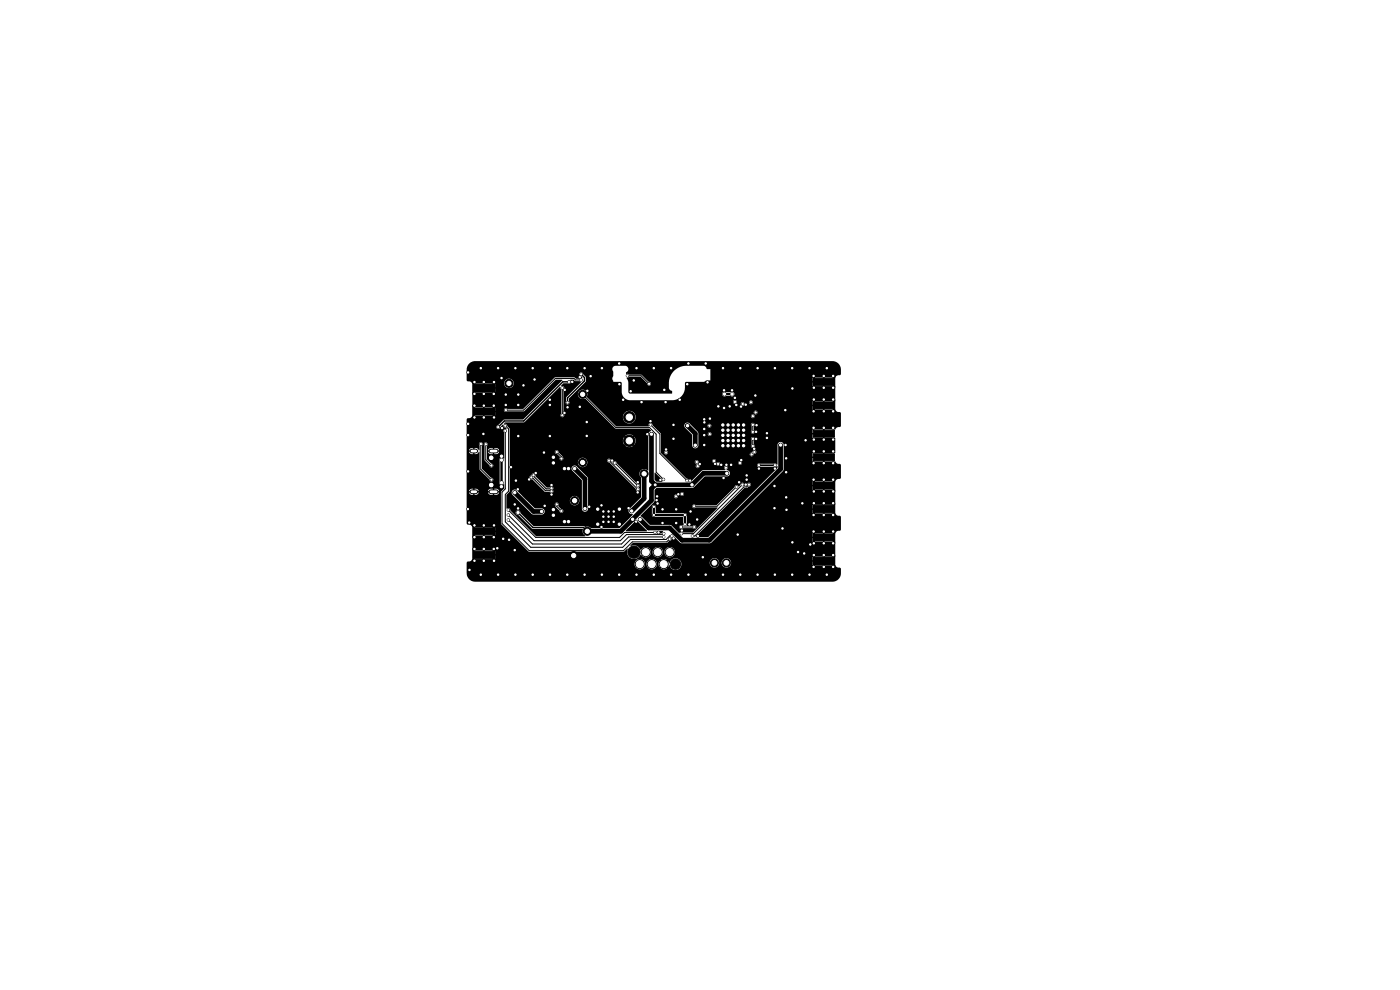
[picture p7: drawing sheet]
<svg xmlns="http://www.w3.org/2000/svg" width="297mm" height="210mm" viewBox="0 0 297 210" stroke-linecap="round" stroke-linejoin="round" font-family="sans-serif">
<g fill="#000" stroke="#000" stroke-width=".21">
<path d="M100.4 86.6h4.5v1.5h-4.5zM100.4 81.6h4.5v1.5h-4.5zM172.5 91.3h4.5v1.5h-4.5zM172.5 96.3h4.5v1.5h-4.5zM172.5 80.3h4.5v1.5h-4.5zM172.5 85.3h4.5v1.5h-4.5zM100.4 117h4.5v1.5h-4.5zM100.4 112h4.5v1.5h-4.5zM172.5 102.3h4.5v1.5h-4.5zM172.5 107.3h4.5v1.5h-4.5zM172.5 113.3h4.5v1.5h-4.5zM172.5 118.3h4.5v1.5h-4.5z"/>
<circle cx="99.3" cy="79" r=".25"/>
<circle cx="102" cy="78.1" r=".25"/>
<circle cx="105.7" cy="78.1" r=".25"/>
<circle cx="109.3" cy="78.1" r=".25"/>
<circle cx="113" cy="78.1" r=".25"/>
<circle cx="116.7" cy="78.1" r=".25"/>
<circle cx="120.4" cy="78.1" r=".25"/>
<circle cx="123" cy="80" r=".25"/>
<circle cx="123.3" cy="79.4" r=".25"/>
<circle cx="124" cy="78.1" r=".25"/>
<circle cx="125.3" cy="79.8" r=".25"/>
<circle cx="127.7" cy="78.1" r=".25"/>
<circle cx="131.4" cy="77.1" r=".25"/>
<circle cx="133.1" cy="79.7" r=".25"/>
<circle cx="135" cy="78.1" r=".25"/>
<circle cx="138.7" cy="78.1" r=".25"/>
<circle cx="142.4" cy="78.1" r=".25"/>
<circle cx="146" cy="77.1" r=".25"/>
<circle cx="149.7" cy="77.1" r=".25"/>
<circle cx="153.4" cy="78.1" r=".25"/>
<circle cx="157" cy="78.1" r=".25"/>
<circle cx="160.7" cy="78.1" r=".25"/>
<circle cx="164.4" cy="78.1" r=".25"/>
<circle cx="168.1" cy="78.1" r=".25"/>
<circle cx="171.7" cy="78.1" r=".25"/>
<circle cx="172.6" cy="79.8" r=".25"/>
<circle cx="174.8" cy="79.7" r=".25"/>
<circle cx="175.4" cy="78.1" r=".25"/>
<circle cx="176.7" cy="79.7" r=".25"/>
<circle cx="99.3" cy="89.9" r=".25"/>
<circle cx="99.3" cy="92.3" r=".25"/>
<circle cx="100.7" cy="83.5" r=".25"/>
<circle cx="100.7" cy="88.5" r=".25"/>
<circle cx="100.7" cy="81" r=".25"/>
<circle cx="100.7" cy="86" r=".25"/>
<circle cx="102" cy="94.2" r=".25"/>
<circle cx="102.6" cy="92" r=".25"/>
<circle cx="102.6" cy="88.6" r=".25"/>
<circle cx="102.6" cy="83.6" r=".25"/>
<circle cx="102.6" cy="81" r=".25"/>
<circle cx="102.6" cy="86" r=".25"/>
<circle cx="103" cy="94.3" r=".25"/>
<circle cx="104.3" cy="98.7" r=".25"/>
<circle cx="104.7" cy="83.6" r=".25"/>
<circle cx="104.7" cy="86" r=".25"/>
<circle cx="104.8" cy="88.6" r=".25"/>
<circle cx="104.8" cy="81" r=".25"/>
<circle cx="105.7" cy="90.6" r=".25"/>
<circle cx="106.4" cy="80.2" r=".25"/>
<circle cx="106.4" cy="96.8" r=".35"/>
<circle cx="106.4" cy="97.6" r=".35"/>
<circle cx="106.5" cy="90.8" r=".25"/>
<circle cx="107.2" cy="90.3" r=".25"/>
<circle cx="107.2" cy="91.4" r=".25"/>
<circle cx="107.3" cy="85.9" r=".25"/>
<circle cx="107.3" cy="87" r=".25"/>
<circle cx="107.3" cy="83.7" r=".25"/>
<circle cx="108" cy="81.3" r=".85"/>
<circle cx="108.4" cy="99.1" r=".25"/>
<circle cx="109.9" cy="85.9" r=".25"/>
<circle cx="109.9" cy="92.5" r=".25"/>
<circle cx="110" cy="83.7" r=".25"/>
<circle cx="111" cy="81.7" r=".25"/>
<circle cx="113.4" cy="80.5" r=".25"/>
<circle cx="115.4" cy="96" r=".25"/>
<circle cx="116.6" cy="85.9" r=".25"/>
<circle cx="116.6" cy="92.5" r=".25"/>
<circle cx="116.7" cy="84.8" r=".25"/>
<circle cx="117.4" cy="98.2" r=".35"/>
<circle cx="117.4" cy="97" r=".35"/>
<circle cx="118.1" cy="95.9" r=".25"/>
<circle cx="119.1" cy="97.3" r=".25"/>
<circle cx="119.3" cy="88.1" r=".25"/>
<circle cx="119.3" cy="82.3" r=".25"/>
<circle cx="119.7" cy="87.6" r=".25"/>
<circle cx="119.8" cy="99.4" r=".35"/>
<circle cx="119.8" cy="82.7" r=".25"/>
<circle cx="120.4" cy="85.4" r=".25"/>
<circle cx="120.4" cy="86.4" r=".25"/>
<circle cx="120.6" cy="99.4" r=".35"/>
<circle cx="120.7" cy="81" r=".25"/>
<circle cx="121.4" cy="81" r=".25"/>
<circle cx="121.9" cy="99.4" r=".35"/>
<circle cx="123" cy="86.3" r=".25"/>
<circle cx="123.3" cy="80.6" r=".25"/>
<circle cx="123.6" cy="98.1" r=".85"/>
<circle cx="123.6" cy="83.6" r=".85"/>
<circle cx="124.5" cy="92.5" r=".25"/>
<circle cx="124.5" cy="89.5" r=".25"/>
<circle cx="124.6" cy="82.9" r=".25"/>
<circle cx="129.2" cy="97.7" r=".25"/>
<circle cx="129.8" cy="97.7" r=".25"/>
<circle cx="130.4" cy="98.2" r=".25"/>
<circle cx="131.4" cy="81.5" r=".25"/>
<circle cx="132.2" cy="84.8" r=".25"/>
<circle cx="133.5" cy="93.5" r="1.2"/>
<circle cx="133.5" cy="88.5" r="1.2"/>
<circle cx="133.8" cy="83" r=".25"/>
<circle cx="134.4" cy="80.7" r=".25"/>
<circle cx="136.1" cy="85.3" r=".25"/>
<circle cx="137.3" cy="92.1" r=".25"/>
<circle cx="137.7" cy="81.4" r=".25"/>
<circle cx="138" cy="90.1" r=".25"/>
<circle cx="138" cy="89.3" r=".25"/>
<circle cx="138.2" cy="92.1" r=".35"/>
<circle cx="140.9" cy="82.7" r=".25"/>
<circle cx="141.2" cy="85.3" r=".25"/>
<circle cx="141.3" cy="96" r=".25"/>
<circle cx="141.3" cy="95.3" r=".25"/>
<circle cx="142.9" cy="93.1" r=".25"/>
<circle cx="142.9" cy="90.1" r=".25"/>
<circle cx="144.2" cy="84.8" r=".25"/>
<circle cx="145.8" cy="81.5" r=".25"/>
<circle cx="145.9" cy="90.3" r=".35"/>
<circle cx="147.5" cy="94.4" r=".35"/>
<circle cx="147.8" cy="98" r=".25"/>
<circle cx="148" cy="98.9" r=".25"/>
<circle cx="148.5" cy="98.4" r=".25"/>
<circle cx="149.4" cy="89" r=".25"/>
<circle cx="149.4" cy="92.3" r=".25"/>
<circle cx="149.4" cy="91" r=".25"/>
<circle cx="149.4" cy="94.4" r=".25"/>
<circle cx="149.4" cy="89.6" r=".25"/>
<circle cx="150.1" cy="81.1" r=".25"/>
<circle cx="150.5" cy="90.3" r=".25"/>
<circle cx="150.6" cy="92.1" r=".25"/>
<circle cx="150.6" cy="88.8" r=".25"/>
<circle cx="151.5" cy="97.8" r=".25"/>
<circle cx="151.7" cy="98.4" r=".25"/>
<circle cx="152.4" cy="98.4" r=".25"/>
<circle cx="152.4" cy="86.2" r=".25"/>
<circle cx="153" cy="98.6" r=".25"/>
<circle cx="153.3" cy="94.5" r=".35"/>
<circle cx="153.3" cy="91.3" r=".35"/>
<circle cx="153.3" cy="90.1" r=".35"/>
<circle cx="153.3" cy="93.4" r=".35"/>
<circle cx="153.3" cy="92.4" r=".35"/>
<circle cx="153.6" cy="86.6" r=".25"/>
<circle cx="153.6" cy="82.8" r=".25"/>
<circle cx="153.7" cy="83.6" r=".35"/>
<circle cx="154" cy="99.2" r=".25"/>
<circle cx="154.1" cy="98.6" r=".25"/>
<circle cx="154.4" cy="94.5" r=".35"/>
<circle cx="154.4" cy="91.3" r=".35"/>
<circle cx="154.5" cy="90.1" r=".35"/>
<circle cx="154.5" cy="93.4" r=".35"/>
<circle cx="154.5" cy="92.4" r=".35"/>
<circle cx="154.8" cy="86.2" r=".25"/>
<circle cx="155.1" cy="98.6" r=".25"/>
<circle cx="155.3" cy="83.6" r=".35"/>
<circle cx="155.3" cy="82.8" r=".25"/>
<circle cx="155.6" cy="94.5" r=".35"/>
<circle cx="155.6" cy="91.3" r=".35"/>
<circle cx="155.6" cy="90.1" r=".35"/>
<circle cx="155.6" cy="93.4" r=".35"/>
<circle cx="155.6" cy="92.4" r=".35"/>
<circle cx="155.9" cy="85.3" r=".25"/>
<circle cx="155.9" cy="84.4" r=".25"/>
<circle cx="156.2" cy="85.9" r=".25"/>
<circle cx="156.6" cy="94.5" r=".35"/>
<circle cx="156.6" cy="91.3" r=".35"/>
<circle cx="156.6" cy="90.1" r=".35"/>
<circle cx="156.6" cy="93.4" r=".35"/>
<circle cx="156.6" cy="92.4" r=".35"/>
<circle cx="157" cy="98.2" r=".25"/>
<circle cx="157.2" cy="86.3" r=".25"/>
<circle cx="157.2" cy="97.6" r=".25"/>
<circle cx="157.5" cy="85.7" r=".25"/>
<circle cx="157.7" cy="94.5" r=".35"/>
<circle cx="157.7" cy="91.3" r=".35"/>
<circle cx="157.7" cy="90.1" r=".35"/>
<circle cx="157.7" cy="93.4" r=".35"/>
<circle cx="157.7" cy="92.4" r=".35"/>
<circle cx="158.2" cy="85.9" r=".25"/>
<circle cx="159.3" cy="85.3" r=".25"/>
<circle cx="159.5" cy="96.4" r=".25"/>
<circle cx="159.7" cy="91.6" r=".25"/>
<circle cx="159.7" cy="94.6" r=".25"/>
<circle cx="159.7" cy="88.3" r=".25"/>
<circle cx="159.7" cy="93.1" r=".25"/>
<circle cx="159.7" cy="90.1" r=".25"/>
<circle cx="160" cy="95.2" r=".25"/>
<circle cx="160" cy="95.9" r=".25"/>
<circle cx="160.2" cy="83.9" r=".25"/>
<circle cx="160.3" cy="87.5" r=".25"/>
<circle cx="160.4" cy="91.6" r=".25"/>
<circle cx="160.4" cy="93.1" r=".25"/>
<circle cx="160.5" cy="90.2" r=".25"/>
<circle cx="161" cy="98.7" r=".25"/>
<circle cx="161" cy="99.4" r=".25"/>
<circle cx="162.7" cy="92.9" r=".25"/>
<circle cx="162.7" cy="91.9" r=".25"/>
<circle cx="164.4" cy="98.7" r=".25"/>
<circle cx="164.4" cy="99.4" r=".25"/>
<circle cx="165.6" cy="94.4" r=".35"/>
<circle cx="166.6" cy="87" r=".25"/>
<circle cx="166.6" cy="94.4" r=".25"/>
<circle cx="166.8" cy="97.2" r=".25"/>
<circle cx="168.1" cy="82.4" r=".25"/>
<circle cx="170.9" cy="93.4" r=".25"/>
<circle cx="172.6" cy="87.3" r=".25"/>
<circle cx="172.6" cy="98.3" r=".25"/>
<circle cx="172.6" cy="90.8" r=".25"/>
<circle cx="172.6" cy="82.3" r=".25"/>
<circle cx="172.6" cy="93.3" r=".25"/>
<circle cx="172.6" cy="84.8" r=".25"/>
<circle cx="172.7" cy="95.7" r=".25"/>
<circle cx="174.8" cy="82.3" r=".25"/>
<circle cx="174.8" cy="87.3" r=".25"/>
<circle cx="174.8" cy="93.3" r=".25"/>
<circle cx="174.8" cy="98.3" r=".25"/>
<circle cx="174.8" cy="84.8" r=".25"/>
<circle cx="174.8" cy="90.7" r=".25"/>
<circle cx="174.8" cy="95.7" r=".25"/>
<circle cx="176.7" cy="82.3" r=".25"/>
<circle cx="176.7" cy="87.2" r=".25"/>
<circle cx="176.7" cy="98.2" r=".25"/>
<circle cx="176.7" cy="93.2" r=".25"/>
<circle cx="176.8" cy="90.7" r=".25"/>
<circle cx="176.8" cy="84.7" r=".25"/>
<circle cx="176.8" cy="95.7" r=".25"/>
<circle cx="99.2" cy="108" r=".25"/>
<circle cx="99.3" cy="100" r=".25"/>
<circle cx="99.5" cy="110.8" r=".25"/>
<circle cx="100.7" cy="113.9" r=".25"/>
<circle cx="100.7" cy="118.9" r=".25"/>
<circle cx="100.7" cy="116.4" r=".25"/>
<circle cx="100.7" cy="111.4" r=".25"/>
<circle cx="102.6" cy="114" r=".25"/>
<circle cx="102.6" cy="119" r=".25"/>
<circle cx="102.6" cy="116.4" r=".25"/>
<circle cx="102.6" cy="111.4" r=".25"/>
<circle cx="104.3" cy="101.7" r=".25"/>
<circle cx="104.7" cy="114" r=".25"/>
<circle cx="104.7" cy="116.4" r=".25"/>
<circle cx="104.8" cy="119" r=".25"/>
<circle cx="104.8" cy="111.4" r=".25"/>
<circle cx="105.5" cy="116.3" r=".25"/>
<circle cx="106.4" cy="103.2" r=".35"/>
<circle cx="106.4" cy="102.4" r=".35"/>
<circle cx="106.7" cy="114.3" r=".25"/>
<circle cx="107.8" cy="110.3" r=".25"/>
<circle cx="107.8" cy="109.2" r=".25"/>
<circle cx="107.8" cy="108.2" r=".25"/>
<circle cx="108" cy="114.5" r=".25"/>
<circle cx="109.2" cy="107" r=".25"/>
<circle cx="109.2" cy="116.7" r=".25"/>
<circle cx="109.2" cy="104.5" r=".35"/>
<circle cx="109.4" cy="102" r=".25"/>
<circle cx="109.8" cy="103.8" r=".25"/>
<circle cx="109.9" cy="108.8" r=".35"/>
<circle cx="109.9" cy="107.8" r=".25"/>
<circle cx="112.3" cy="101.7" r=".25"/>
<circle cx="112.7" cy="101.3" r=".25"/>
<circle cx="113.2" cy="100.8" r=".25"/>
<circle cx="113.7" cy="100.3" r=".25"/>
<circle cx="114.9" cy="108.5" r=".35"/>
<circle cx="115.5" cy="107.3" r=".25"/>
<circle cx="117" cy="104.9" r=".25"/>
<circle cx="117" cy="102.9" r=".25"/>
<circle cx="117" cy="103.6" r=".25"/>
<circle cx="117" cy="104.2" r=".25"/>
<circle cx="117.4" cy="109.3" r=".35"/>
<circle cx="117.4" cy="108.1" r=".35"/>
<circle cx="118.1" cy="107" r=".25"/>
<circle cx="119.1" cy="108.4" r=".25"/>
<circle cx="119.8" cy="110.7" r=".35"/>
<circle cx="120.6" cy="110.7" r=".35"/>
<circle cx="121.7" cy="117.8" r=".85"/>
<circle cx="121.9" cy="106.2" r=".85"/>
<circle cx="124.1" cy="107.9" r=".35"/>
<circle cx="124.6" cy="112.7" r=".85"/>
<circle cx="125" cy="107.5" r=".25"/>
<circle cx="126.8" cy="108" r=".35"/>
<circle cx="126.8" cy="111.2" r=".35"/>
<circle cx="127.6" cy="107.2" r=".25"/>
<circle cx="127.6" cy="111.8" r=".25"/>
<circle cx="128" cy="110.7" r=".25"/>
<circle cx="128" cy="109.6" r=".25"/>
<circle cx="128" cy="108.5" r=".25"/>
<circle cx="129.1" cy="110.7" r=".25"/>
<circle cx="129.1" cy="109.6" r=".25"/>
<circle cx="129.1" cy="108.5" r=".25"/>
<circle cx="130.2" cy="110.7" r=".25"/>
<circle cx="130.2" cy="109.6" r=".25"/>
<circle cx="130.2" cy="108.5" r=".25"/>
<circle cx="131.4" cy="111.2" r=".35"/>
<circle cx="131.4" cy="108" r=".35"/>
<circle cx="133.4" cy="107.8" r=".25"/>
<circle cx="134" cy="108.4" r=".35"/>
<circle cx="134.2" cy="110.1" r=".35"/>
<circle cx="134.5" cy="117.1" r="1.3"/>
<circle cx="134.9" cy="110.7" r=".25"/>
<circle cx="135.3" cy="104.4" r=".25"/>
<circle cx="135.3" cy="103" r=".25"/>
<circle cx="135.3" cy="102.3" r=".25"/>
<circle cx="135.3" cy="103.8" r=".25"/>
<circle cx="135.7" cy="119.7" r=".95"/>
<circle cx="135.8" cy="110.2" r=".35"/>
<circle cx="136.7" cy="100.5" r=".85"/>
<circle cx="137" cy="117.1" r=".95"/>
<circle cx="138.3" cy="119.7" r=".95"/>
<circle cx="138.7" cy="109.2" r=".25"/>
<circle cx="138.7" cy="107.5" r=".25"/>
<circle cx="138.9" cy="112.9" r=".25"/>
<circle cx="139" cy="102.8" r=".3"/>
<circle cx="139.3" cy="106.1" r=".25"/>
<circle cx="139.4" cy="105.3" r=".25"/>
<circle cx="139.5" cy="106.8" r=".25"/>
<circle cx="139.5" cy="117.1" r=".95"/>
<circle cx="139.7" cy="112.9" r=".25"/>
<circle cx="140.1" cy="101.8" r=".25"/>
<circle cx="140.5" cy="111" r=".25"/>
<circle cx="140.5" cy="108" r=".25"/>
<circle cx="140.8" cy="101.7" r=".25"/>
<circle cx="140.8" cy="113.9" r=".25"/>
<circle cx="140.8" cy="113.2" r=".25"/>
<circle cx="140.8" cy="119.7" r=".95"/>
<circle cx="142" cy="114.4" r=".25"/>
<circle cx="142.1" cy="117.1" r=".95"/>
<circle cx="142.5" cy="113.7" r=".25"/>
<circle cx="142.9" cy="114.2" r=".25"/>
<circle cx="143.3" cy="119.7" r="1.1"/>
<circle cx="143.4" cy="105.3" r=".25"/>
<circle cx="143.5" cy="110.9" r=".25"/>
<circle cx="143.5" cy="108" r=".25"/>
<circle cx="143.9" cy="104.9" r=".25"/>
<circle cx="144.5" cy="111.8" r=".25"/>
<circle cx="144.5" cy="113.2" r=".25"/>
<circle cx="144.6" cy="112.5" r=".25"/>
<circle cx="144.7" cy="104.8" r=".25"/>
<circle cx="145.3" cy="111.2" r=".25"/>
<circle cx="145.3" cy="109.2" r=".25"/>
<circle cx="145.7" cy="101.9" r=".25"/>
<circle cx="146.2" cy="111.2" r=".25"/>
<circle cx="146.4" cy="101.9" r=".25"/>
<circle cx="146.5" cy="108.5" r=".25"/>
<circle cx="146.8" cy="102.8" r=".35"/>
<circle cx="146.9" cy="113.7" r=".25"/>
<circle cx="147.3" cy="107.4" r=".25"/>
<circle cx="147.3" cy="111.8" r=".25"/>
<circle cx="147.9" cy="110.2" r=".25"/>
<circle cx="148" cy="113.7" r=".25"/>
<circle cx="149.1" cy="118.2" r=".25"/>
<circle cx="151.6" cy="119.4" r=".85"/>
<circle cx="153.5" cy="101.4" r=".25"/>
<circle cx="154.1" cy="119.4" r=".85"/>
<circle cx="154.2" cy="100.4" r=".35"/>
<circle cx="156.2" cy="103.3" r=".25"/>
<circle cx="156.5" cy="113.4" r=".25"/>
<circle cx="156.8" cy="102.3" r=".25"/>
<circle cx="157.5" cy="102.8" r=".25"/>
<circle cx="158.2" cy="102.8" r=".25"/>
<circle cx="158.4" cy="100.8" r=".25"/>
<circle cx="158.4" cy="101.7" r=".25"/>
<circle cx="158.9" cy="102.8" r=".25"/>
<circle cx="164.3" cy="103.1" r=".25"/>
<circle cx="164.3" cy="107.8" r=".25"/>
<circle cx="166" cy="112.1" r=".25"/>
<circle cx="166.8" cy="100.2" r=".25"/>
<circle cx="166.8" cy="105.5" r=".25"/>
<circle cx="166.9" cy="108.1" r=".25"/>
<circle cx="168.1" cy="115.1" r=".25"/>
<circle cx="169.3" cy="117.1" r=".25"/>
<circle cx="170.2" cy="106.8" r=".25"/>
<circle cx="170.6" cy="117.4" r=".25"/>
<circle cx="171.9" cy="115.5" r=".25"/>
<circle cx="172.6" cy="109.3" r=".25"/>
<circle cx="172.6" cy="101.7" r=".25"/>
<circle cx="172.6" cy="112.7" r=".25"/>
<circle cx="172.6" cy="115.3" r=".25"/>
<circle cx="172.6" cy="104.3" r=".25"/>
<circle cx="172.7" cy="106.7" r=".25"/>
<circle cx="172.7" cy="117.7" r=".25"/>
<circle cx="174.8" cy="115.3" r=".25"/>
<circle cx="174.8" cy="109.3" r=".25"/>
<circle cx="174.8" cy="104.3" r=".25"/>
<circle cx="174.8" cy="101.7" r=".25"/>
<circle cx="174.8" cy="106.7" r=".25"/>
<circle cx="174.8" cy="117.7" r=".25"/>
<circle cx="174.8" cy="112.7" r=".25"/>
<circle cx="176.7" cy="115.2" r=".25"/>
<circle cx="176.7" cy="104.2" r=".25"/>
<circle cx="176.7" cy="109.2" r=".25"/>
<circle cx="176.8" cy="106.7" r=".25"/>
<circle cx="176.8" cy="101.7" r=".25"/>
<circle cx="176.8" cy="112.7" r=".25"/>
<circle cx="176.8" cy="117.7" r=".25"/>
<circle cx="99.6" cy="120.9" r=".25"/>
<circle cx="102" cy="121.9" r=".25"/>
<circle cx="105.7" cy="121.9" r=".25"/>
<circle cx="109.3" cy="121.9" r=".25"/>
<circle cx="113" cy="121.9" r=".25"/>
<circle cx="116.7" cy="121.9" r=".25"/>
<circle cx="120.4" cy="121.9" r=".25"/>
<circle cx="124" cy="121.9" r=".25"/>
<circle cx="127.7" cy="121.9" r=".25"/>
<circle cx="131.4" cy="121.9" r=".25"/>
<circle cx="135" cy="121.9" r=".25"/>
<circle cx="138.7" cy="121.9" r=".25"/>
<circle cx="142.4" cy="121.9" r=".25"/>
<circle cx="146" cy="121.9" r=".25"/>
<circle cx="149.7" cy="121.9" r=".25"/>
<circle cx="153.4" cy="121.9" r=".25"/>
<circle cx="157" cy="121.9" r=".25"/>
<circle cx="160.7" cy="121.9" r=".25"/>
<circle cx="164.4" cy="121.9" r=".25"/>
<circle cx="168.1" cy="121.9" r=".25"/>
<circle cx="171.7" cy="121.9" r=".25"/>
<circle cx="172.6" cy="120.3" r=".25"/>
<circle cx="174.8" cy="120.2" r=".25"/>
<circle cx="175.4" cy="121.9" r=".25"/>
<circle cx="176.7" cy="120.2" r=".25"/>
</g>
<g fill="none" stroke="#000" stroke-width="1">
<path d="M100.1 95.7h.8M104.2 95.7h1.1M121.9 99.4l2.2 2.2v6.3M138.2 92.1v10l.8 .8M145.8 90.3h.1M145.8 90.3l1.7 1.7v2.5M165.6 94.4v5.1l-15.1 15.1h-5.8l-2.6-2.6h-4.5l-1.8-1.8M100.1 104.3h.8M104.2 104.3h1.1M109.2 104.5l4 4h1.7M136.6 100.5v5.3l-2.6 2.6M139 102.9l-.8 .8v2.5l-6.5 6.5h-7.1"/>
<path d="M154.2 100.4h-4.9l-2.5 2.5h-7.8"/>
</g>
<g fill="none" stroke="#000" stroke-width=".5">
<path d="M172.6 79.8v2.5M176.9 79.8v2.5M100.4 81.1v2.5M100.4 86.1v2.5M104.7 86.1l.1 2.5M104.8 81.1l-.1 2.5M106.4 97.6v4.8M153.7 83.6h1.6M172.6 84.8v2.5M176.9 84.8v2.5M100.4 111.5v2.5M100.4 116.5v2.5"/>
<path d="M104.7 116.5l.1 2.5M104.8 111.5l-.1 2.5M138.7 107.5v1.8h6.6v2M172.6 101.8v2.5M172.6 112.8v2.5M172.6 117.8v2.5M172.6 106.8v2.5M176.9 101.8v2.5M176.9 106.8v2.5M176.9 112.8v2.5M176.9 117.8v2.3l-.1 .2"/>
</g>
<path d="M123.3 79.4l.7 .7v.7l-3.6 3.6v1M120.7 81h-1.3l-8.3 8.3h-4.1l-1.3 1.3M109.9 108.8l3.2 3.1h10.7l.8 .8" fill="none" stroke="#000" stroke-width=".3"/>
<g fill="none" stroke="#000" stroke-width=".21">
<path d="M133.1 79.7h2.9l1.7 1.7M102 94.2v5.4l2.3 2.2M103.1 94.3v3.3l1.2 1.2M107.2 91.4v12.3l-.7 .7v6.7l5.7 5.7h20.1l1.8-1.8h7.3l.6-.6M107.2 90.3l.7 .7v13.2l-.7 .7v5.8l5.4 5.4h19.5l1.7-1.7h7.5l.8-.7h.4M118.1 95.9l1 1v.4M119.3 82.3v5.8M123.3 80.6h-1.2l-.3-.3h-4l-6.7 6.7h-3.8M123.6 83.7l7 7h7.2l1.4 1.4v8.1l1.5 1.5M129.2 97.7l6.1 6.1M130.4 98.2l4.9 4.8M138 90.1l2 2v4.1l5.7 5.8"/>
<path d="M159.7 90.1v1.5M159.7 93.1v1.5M107.8 110.3l5.1 5.1h18.9l1.5-1.5h7.5M107.8 109.3l5.5 5.4h18.3l1.3-1.3h7.7l.2-.2M107.8 108.2l5.8 5.8h17.8l1.1-1h6.4M118.1 107v.4l1 1M142 114.4h.1M144.5 111.8h2.8M156.2 103.3l-4.1 4.1h-4.9M157.5 102.8l-10.4 10.4h-2.6M158.9 102.8l-.5 .5h-.6l-10.4 10.4h-.5"/>
</g>
<path d="M112.7 101.3h.2l2.8 2.8h1.2l.1 .1M113.2 100.8v.2l2.7 2.7h1l.1-.1" fill="none" stroke="#000" stroke-width=".24"/>
<path d="M161 98.7h3.4" fill="none" stroke="#000" stroke-width=".35"/>
<path d="M99.5 77.1l.6-.4 .7-.1h75.8a1.8 1.8 0 0 1 1.8 1.8v1l-.3 .2a1.1 1.1 0 0 0-1 .5h-2.2v1.8l2.3 .1v3.1h-2.3v1.8h2.2a1.13 1.13 0 0 0 1.1 .5l.2 .3v2.6l-.3 .3a.93 .93 0 0 0-1 .5h-2.2v1.8l2.3 .1v3.1h-2.3v1.8h2.2a1.09 1.09 0 0 0 1.2 .6l.1 .2v2.6l-.3 .3a1.1 1.1 0 0 0-1 .5h-2.2v1.8l2.3 .1v3.1h-2.3v1.8h2.2a1.13 1.13 0 0 0 1.1 .5l.2 .3v2.6l-.3 .3a1.1 1.1 0 0 0-1 .5h-2.2v1.8l2.3 .1v3.1h-2.3v1.8h2.2a1.13 1.13 0 0 0 1.1 .5l.2 .2v1a1.8 1.8 0 0 1-1.8 1.8h-75.8a1.8 1.8 0 0 1-1.8-1.8v-2h35.6a1.1 1.1 0 0 0 1.1 1.2 1.1 1.1 0 0 0 1.1-1.2h.4v.2a1.1 1.1 0 0 0 1.2 1 1.1 1.1 0 0 0 1-1.2h.3l.2 .7 .3-.2 .2 .2-.3 .2 .1 .1a1.09 1.09 0 0 0 1.3-.1l-.3-.2 .2-.2 .3 .2 .3-.5a1.27 1.27 0 0 0 1.5 1.1 1.27 1.27 0 0 0 1-1.6h6.1v.2a1.01 1.01 0 0 0 1.1 .9 1.01 1.01 0 0 0 .9-1.1h.5v.2a1 1 0 0 0 1.2 .9 1 1 0 0 0 .8-1.2h17.3l.1 .7h2.1v-.7h-19.5a1 1 0 0 0-1.1-.8 1 1 0 0 0-.9 .9h-.5l-.1-.2a1.01 1.01 0 0 0-1-.7 1.01 1.01 0 0 0-.9 .9h-6.1v-.1a1.3 1.3 0 0 0-1.4-.8 1.3 1.3 0 0 0-1.1 1.1l-.3-.5-.3 .3-.2-.3 .3-.2a1.09 1.09 0 0 0-1.4 0l.3 .2-.2 .3-.3-.3-.2 .6h-.3a1.1 1.1 0 0 0-1.1-1 1.1 1.1 0 0 0-1.1 1h-.4v-.2a1.1 1.1 0 0 0-1.2-.8 1.1 1.1 0 0 0-1 1h-35.6l.1-.4 .2-.1a1.1 1.1 0 0 0 1-.5h2.2v-.7h.3v.7h2.2v-.7h-2.5v-1.1h.3v.8h2.2l-.1-.8h-4.7v-3.1l2.3-.1v-.7h.3v.7h2.1l.1-.7h-2.5v-1.1h.3v.8h2.2v-.7l-.1-.1h-4.6l-.5-.4-.7-.2-.1-7h.9v.3h-.4a.7 .7 0 0 0 .9 .5v-.4h.3v.4l.6-.2 .3-.3h-.4v-.3h2.7v.3h-.4l.2 .3 .4 .2h.5v-.4h.3v.4l.5-.1 .5-.4h-.4v-.3l.4-.1-.2-.3-.4-.1h-.4v.3h-.3v-.3h-.5l-.4 .1-.2 .4h-1.9a.7 .7 0 0 0-.9-.5v.3h-.3v-.3h-.3l-.4 .1-.2 .4h-.5v-1.4h4.7a.48 .48 0 0 0 .6 .5 .48 .48 0 0 0 .3-.7 .48 .48 0 0 0-.8 .1l-.1 .1h-4.7v-7.3h.9v.3h-.4l.2 .4 .7 .1v-.3h.3v.3a.74 .74 0 0 0 .9-.5l.1 .1v3.7l2.1 2.1a.42 .42 0 0 0 .5 .4 .42 .42 0 0 0 .4-.5 .42 .42 0 0 0-.6-.3l-1.8-1.9v-4.8l.1-.4h.2l.2 .4v3l1 1.1a.42 .42 0 0 0 .4 .5 .42 .42 0 0 0 .5-.5 .42 .42 0 0 0-.5-.4l-.9-.9v-.4h.4v.2a.48 .48 0 0 0 .8 .3 .48 .48 0 0 0 0-.8 .48 .48 0 0 0-.8 .3h-.4v-1.5h.6v.3l-.4 .1 .2 .3 .4 .1h.5v-.3h.3v.3h.7l.3-.5h-.4v-.3h.4l-.2-.3-.4-.2h-.4v.4h-.3v-.4l-.6 .1-.5 .4h-.2v-1a.4 .4 0 0 0-.1-.6 .4 .4 0 0 0-.6 .3l-.2-.1a.42 .42 0 0 0-.6-.2 .42 .42 0 0 0-.1 .7v.9h-.1a.71 .71 0 0 0-.9-.5v.4h-.3v-.4h-.3l-.4 .2-.2 .3h-.5v-5h6.3l.1 .3a.4 .4 0 0 0 .4 .2 .4 .4 0 0 0 .3-.4l.7-.5a.53 .53 0 0 0 .5 .6l.1 .3a.44 .44 0 0 0-.6 .2 .44 .44 0 0 0 .2 .6v5.5a.67 .67 0 0 0-1.1 .2v4.7a.5 .5 0 0 0 .3 .6 .5 .5 0 0 0 .6-.1l.2 .1v.8l-.7 .8v6.7l5.8 5.9h20.2l.7-.6h.2a1.48 1.48 0 0 0 .4 1.8 1.48 1.48 0 0 0 1.8 0h37v.7h2.2v-.8h-2.1l-.1 .1h-37l.5-.6a1.14 1.14 0 0 0 1.3 .6 1.14 1.14 0 0 0 .9-1.2h.3v.2a1.1 1.1 0 0 0 1.2 1 1.1 1.1 0 0 0 1-1.2h.4v.2a1.1 1.1 0 0 0 1.7 .9 1.1 1.1 0 0 0 0-1.9 1.1 1.1 0 0 0-1.7 .8h-.4v-.1a1.1 1.1 0 0 0-1.2-.9 1.1 1.1 0 0 0-1 1h-.3v-.1a1.16 1.16 0 0 0-1-.9 1.16 1.16 0 0 0-1.2 .7 1.63 1.63 0 0 0-2.1-.9l.5-.6h7.2l.5-.4a.59 .59 0 0 0 .5-.7l.5-.2 1.3 1.2 .3 .2h6l.3-.2 1-.9h20.5l.1 .7h2.1v-.7h-22.7l.9-1h19.6v.7h2.2v-.8h-2.1l-.1 .1h-19.6l5.1-5h14.5l.1 .7h2.1v-.7h-16.7l.9-1h13.6v.7h2.2v-.8h-2.1l-.1 .1h-13.6l4.1-4h9.5l.1 .7h2.1v-.7h-11.7l.9-1h8.6v.7h2.2v-.8h-2.1l-.1 .1h-8.6l2.4-2.4 .1-2.6h6.1l.1 .7h2.1v-.7h-8.3v-1h6.1v.7h2.2v-.8l-8.3 .1v-1.9a.65 .65 0 0 0-.7-.6 .65 .65 0 0 0-.7 .6v4.2l-.4-.2-3.3 .1a.41 .41 0 0 0-.6 .3 .41 .41 0 0 0 .7 .3l3.2 .1 .4-.3v.4l-14.6 14.7h-2.6l-.1-.1 10.3-10.2 .5-.1 .4-.3a.42 .42 0 0 0 .5-.4 .42 .42 0 0 0-.4-.4 .42 .42 0 0 0-.4 .5l-.2 .2-.4-.1a.43 .43 0 0 0-.4-.6 .43 .43 0 0 0-.4 .5l-.3 .3a.55 .55 0 0 0-1 0l-3.8 4h-4.4a.42 .42 0 0 0-.6 0 .42 .42 0 0 0 0 .6 .42 .42 0 0 0 .6-.2h4.5l.1 .2-5.2 5.2h-2.1l-.4-.2-.4 .3-1.6-1.6-.4-.2h-4.2l-2-1.9 1.9-2h.5v1.9l.2 .3 6.3 .1 .1 1.8a.51 .51 0 0 0-.6 0 .51 .51 0 0 0-.1 .5 .46 .46 0 0 0 .7 0h2.1a.42 .42 0 0 0 .6 0 .42 .42 0 0 0-.1-.6 .42 .42 0 0 0-.6 .2l-1.2-.1v-2.3l-.2-.3-6.3-.1-.1-1.4-.2-.2a.4 .4 0 0 0-.6 .2h-.5l1-.9 .1-1.3h4.1a.4 .4 0 0 0 .5 .5 .4 .4 0 0 0 .2-.7 .4 .4 0 0 0-.7 .1l-4.1 .1v-.5h5.4a.4 .4 0 0 0 .5 .5 .4 .4 0 0 0 .2-.7 .4 .4 0 0 0-.7 .1l-5.4 .1v-.7l.4-.5h7.6l.3-.1 2.3-2.3 4.9-.1a.69 .69 0 0 0 .4-.8 .69 .69 0 0 0-.7-.5 .44 .44 0 0 0 .3-.7 .44 .44 0 0 0-.7 0 .44 .44 0 0 0 .1 .7l-4.7 .1-2.5 2.4h-.4l-.1-.5-.5-.2-3.5-3.6h5.3l.1 .3 .3 .3a.42 .42 0 0 0-.2 .6 .42 .42 0 0 0 .7 0 .42 .42 0 0 0-.3-.6v-.2h3.9a.4 .4 0 0 0 .6 .5 .4 .4 0 0 0 .2-.7l3.9 .2a.4 .4 0 0 0 .6 .2 .4 .4 0 0 0 0-.6 .4 .4 0 0 0-.6 .2h-3.9l-.4-.1-.4 .3h-3.9l.2-.2-.1-.4 3 .2a.4 .4 0 0 0 .6 .2 .4 .4 0 0 0 0-.6 .4 .4 0 0 0-.6 .2h-3l-.4-.1-.3 .3h-5.3l-1.8-1.8-.1-.2h.7l.1 .3 .2 .2 17.8-.1a.44 .44 0 0 0 .5 .5 .44 .44 0 0 0 .4-.5 .43 .43 0 0 0 .5-.4 .43 .43 0 0 0-.5-.4 .43 .43 0 0 0-.3 .5l-.4 .1-.2 .2h-17.5a.4 .4 0 0 0 0-.6 .4 .4 0 0 0-.6 .2h-.7v-3.9l-1.7-1.8h6.7l.1 .5 1.5 1.6 .1 2.3a.65 .65 0 0 0 .7 .5 .65 .65 0 0 0 .6-.6v-1.5h11.1l.2 .5v.7a.42 .42 0 0 0-.1 .7 .42 .42 0 0 0 .6 0 .42 .42 0 0 0-.1-.7v-.8a.4 .4 0 0 0 0-.6 .4 .4 0 0 0-.6 .2h-11.1v-1h2v.3a.4 .4 0 0 0 .5 .2 .4 .4 0 0 0 .3-.3h21.4l.1 .7h2.1v-.7h-23.6l-.1-.3-.3-.2-.3 .1-.1 .2h-2l-.2-.4-1.3-1.4 3.4 .2a.4 .4 0 0 0 .6 .3 .4 .4 0 0 0 .1-.7h8.5l.2 .5v.7a.42 .42 0 0 0-.1 .6 .42 .42 0 0 0 .6 .1 .42 .42 0 0 0-.1-.7h12.5v.7h2.2v-.8h-2.1l-.1 .1h-12.5v-.8a.4 .4 0 0 0 0-.6 .4 .4 0 0 0-.6 .2h-8.5l-.4-.1-.3 .3h-3.4l-.3-.2a.67 .67 0 0 0-.7-.3 .67 .67 0 0 0-.5 .5h-6.8a.45 .45 0 0 0-.5-.5 .45 .45 0 0 0-.2 .7l-6.9 .1-2.1-2.1h3.4v.2a1.35 1.35 0 0 0 1.6 1.2 1.35 1.35 0 0 0 1.1-1.6l24.5 .2a.4 .4 0 0 0 .6 .2 .4 .4 0 0 0 0-.6 .4 .4 0 0 0-.6 .2h-24.5l-.5-.8 25.6 .2a.4 .4 0 0 0 .6 .2 .4 .4 0 0 0 0-.6 .4 .4 0 0 0-.6 .2l-25.7-.1a1.35 1.35 0 0 0-2.1 1.1h-3.4l-2.3-2.2h46l.1 .7h2.1v-.7h-48.2l-.9-1h30l.2 .4h1.4a.4 .4 0 0 0 .6 .5 .4 .4 0 0 0 .1-.7 .4 .4 0 0 0-.6 .1l-1.2 .1 .3-.3h2.6v.2a.4 .4 0 0 0 .5 .2 .4 .4 0 0 0 .3-.5h12.7v.7h2.2v-.8h-2.1l-.1 .1h-12.7l-.5-.3-.3 .4h-2.6l-.1-.3a.4 .4 0 0 0-.4-.1 .4 .4 0 0 0-.3 .3h-30l-1-1v-.2a1 1 0 0 0-.8-1.3 1 1 0 0 0-1.1 1.2 1 1 0 0 0 1.5 .6l6.4 6.4h7.2l.4 .4-.6 .7v7.8a1.04 1.04 0 0 0-1.5 0 1.04 1.04 0 0 0 0 1.5v4.2l-2.5 2.5a.71 .71 0 0 0 0 .8 .71 .71 0 0 0 .7 .3l-2.8 2.9h-6.1a1.18 1.18 0 0 0-1.2-.2l-.3-.2h-10.6l-2.8-2.7a.52 .52 0 0 0-.5-.7 .52 .52 0 0 0-.5 .6 .52 .52 0 0 0 .6 .5l3 2.9h10.6a1.29 1.29 0 0 0 .6 1.5l-10.5 .1-5.4-5.5a.45 .45 0 0 0-.3-.5 .45 .45 0 0 0-.5 .1l-.1-2.9 .6-.6h.5l.2 .5 4.1 4.1 .3 .2 2-.1a.65 .65 0 0 0 .5-.7 .65 .65 0 0 0-.6-.6h-1.5l-.9-.9h5.1l.2 .6 .8 .9a.41 .41 0 0 0 .4 .4 .41 .41 0 0 0 .4-.5 .41 .41 0 0 0-.5-.3l-.6-.7a.42 .42 0 0 0-.1-.6 .42 .42 0 0 0-.6 .2h-5.1l-.9-.8h9.2a1.01 1.01 0 0 0 1.4 1 1.01 1.01 0 0 0 .3-1.6 1.01 1.01 0 0 0-1.7 .4v.2h-9.2l-2.2-2.2a.65 .65 0 0 0-1 .5h-.5l.1-.2v-3h4.2l.2 .4 .4 .1 2.7 2.6 1 .1a.45 .45 0 0 0 .7 .1 .45 .45 0 0 0 0-.7 .43 .43 0 0 0-.1-.6 .43 .43 0 0 0-.6 .2h-.6l-2.4-2.4a.47 .47 0 0 0-.4-.6 .47 .47 0 0 0-.5 .5l-.4 .3h-4.2v-1.9h13.1l.2 .5 2 2.1 .1 6.2a.65 .65 0 0 0 .7 .5 .65 .65 0 0 0 .6-.6l-.1-6.6-2.5-2.6a.65 .65 0 0 0-1 .5h-13.1v-1.3h14.5v.2a1 1 0 0 0 1.3 .9 1 1 0 0 0 .6-1.5h4.3l.2 .4 .3 .1 5.6 5.6a.42 .42 0 0 0 .5 .5 .42 .42 0 0 0 .1-.7v-.1a.48 .48 0 0 0 .2-.5 .48 .48 0 0 0-.6-.3l-4.3-4.4a.45 .45 0 0 0-.4-.4 .45 .45 0 0 0-.5 .3l-.4-.6a.4 .4 0 0 0-.4-.2 .4 .4 0 0 0-.3 .3h-4.3a1.01 1.01 0 0 0-1.1-.5 1.01 1.01 0 0 0-.8 .9h-14.5v-2.2h9.6l.2 .4 .3 .1 .6 .7a.43 .43 0 0 0 .1 .6 .43 .43 0 0 0 .6-.1 .43 .43 0 0 0-.2-.6l-1-1.4a.4 .4 0 0 0-.6 .3h-9.6v-2.4h24l.3 .9 .5-.4 .2 .2-.4 .5 .1 .1a1.35 1.35 0 0 0 1.5-.1l-.4-.5 .2-.2 .5 .4 .1-.1a1.35 1.35 0 0 0-.1-1.5l-.5 .4-.2-.2 .4-.5-.1-.1a1.35 1.35 0 0 0-1.5 .1l.4 .5-.2 .2-.5-.4-.3 .7h-24v-2.4l-.5-.6a.61 .61 0 0 0-.7-.6l.3-.2 4.1-.1 7.5-7.5 .3 .7v5.1a.42 .42 0 0 0 0 .6 .42 .42 0 0 0 .6-.1 .42 .42 0 0 0-.2-.6v-5.1a.45 .45 0 0 0 .1-.6 .45 .45 0 0 0-.5-.1l.4-.6h1a.44 .44 0 0 0 .6-.1 .44 .44 0 0 0-.1-.6h.7l.4 .3h.8l.4 .2-3.1 3.1-.1 .9a.4 .4 0 0 0 0 .6 .4 .4 0 0 0 .6 0 .4 .4 0 0 0 0-.6v-.6l3.6-3.6v-.9l-.6-.7a.4 .4 0 0 0-.4-.3 .4 .4 0 0 0-.4 .4 .4 .4 0 0 0 .4 .4l.2 .4-.6 .1h-.7l-.4-.3-4.1 .1-6.7 6.6h-3.4a.41 .41 0 0 0-.6 .1 .41 .41 0 0 0 .1 .6 .41 .41 0 0 0 .6-.1l3.5-.1 6.7-6.6h1.4l-8.3 8.4h-4.1l-1.6 1.5h-6.3v-1.6l.2-.2 .6-.1 .4-.4h2.3v-.7h.3v.7h2.1l.1-.1v-.6h-2.5v-1.1h.3v.8h2.2l-.1-.8-4.7-.1v-3.1h2.3v-.7h.3v.7h2.1l.1-.7h-2.5v-1.1h.3v.8h2.2v-.8h-4.7l-.2-.2h6.9v.2a1.01 1.01 0 0 0 1.5 .8 1.01 1.01 0 0 0 0-1.7 1.01 1.01 0 0 0-1.5 .7h-6.9l-.3-.2-.6-.1-.2-.2v-2.5h30.9l.2 .6v1l-.2 .6 .2 .6 1.7 .1 .1 2.4a1.82 1.82 0 0 0 1.7 1.4h9.5a2.7 2.7 0 0 0 1.9-1.4h8.2v.2a.52 .52 0 0 0 .8 .3h1a.51 .51 0 0 0 .7-.1 .51 .51 0 0 0-.1-.7 .51 .51 0 0 0-.6 0h-1a.5 .5 0 0 0-.8 .3h-8.2l.3-.8v-1.5h27.1l.1 .7h2.1v-.7h-29.3l.3-.2h3.7l.5-.3h.9v-.5h21.7v.7h2.2v-.8h-2.1l-.1 .1h-21.7v-1.9l-.8-.1a.7 .7 0 0 0-.7-.6h-3.6a3.7 3.7 0 0 0-3.7 3.5v1.3l.3 .4 .4 .1-.1 .6h-8.8l-.4-.3v-2l-.4-1.1 .6-.2h2.4l1.4 1.4a.42 .42 0 0 0 .4 .5 .42 .42 0 0 0 .4-.5 .42 .42 0 0 0-.5-.3l-1.5-1.5h-2.6l-.7-.2v-.3a.71 .71 0 0 0 .5-.8 .71 .71 0 0 0-.7-.6h-2a.7 .7 0 0 0-.7 .6h-30.9zM134.8 110.5l.3-.2 2.1 2.4h-4.4v-.1zM138.9 100.3h.1l1.3 1.3 .2 .6h-1.2l-.4-.4zM139.3 112.7h1.3l.1 .1-.4 .4h-.9z" fill="#000"/>
<g fill="#fff" stroke="#fff" stroke-width=".21">
<circle cx="117.4" cy="98.2" r=".25"/>
<circle cx="157.8" cy="93.4" r=".25"/>
<circle cx="140.1" cy="101.8" r=".15"/>
<circle cx="174.8" cy="112.7" r=".15"/>
<circle cx="160" cy="95.2" r=".15"/>
<circle cx="100.6" cy="83.5" r=".15"/>
<circle cx="176.8" cy="120.3" r=".15"/>
<circle cx="168.1" cy="115.1" r=".15"/>
<circle cx="113.4" cy="80.5" r=".15"/>
<circle cx="174.8" cy="104.3" r=".15"/>
<circle cx="134.4" cy="80.7" r=".15"/>
<circle cx="155.5" cy="90.2" r=".25"/>
<circle cx="156.5" cy="113.4" r=".15"/>
<circle cx="171.7" cy="121.9" r=".15"/>
<circle cx="168.1" cy="82.4" r=".15"/>
<circle cx="140.9" cy="82.7" r=".15"/>
<circle cx="172.6" cy="112.7" r=".15"/>
<circle cx="160.7" cy="78.1" r=".15"/>
<circle cx="129.1" cy="108.5" r=".15"/>
<circle cx="150.1" cy="81.1" r=".15"/>
<circle cx="174.8" cy="115.3" r=".15"/>
<circle cx="166.8" cy="105.5" r=".15"/>
<circle cx="176.8" cy="98.2" r=".15"/>
<circle cx="138.7" cy="78.1" r=".15"/>
<circle cx="162.7" cy="91.9" r=".15"/>
<circle cx="102.6" cy="113.9" r=".15"/>
<circle cx="176.8" cy="87.2" r=".15"/>
<circle cx="145.8" cy="81.5" r=".15"/>
<circle cx="139.4" cy="105.3" r=".15"/>
<circle cx="99.3" cy="100" r=".15"/>
<circle cx="164.4" cy="121.9" r=".15"/>
<circle cx="104.7" cy="116.4" r=".15"/>
<circle cx="129.1" cy="110.7" r=".15"/>
<circle cx="156.6" cy="91.3" r=".25"/>
<circle cx="116.7" cy="121.9" r=".15"/>
<circle cx="109.9" cy="107.9" r=".15"/>
<circle cx="174.8" cy="84.7" r=".15"/>
<circle cx="111" cy="81.8" r=".15"/>
<circle cx="156.6" cy="90.1" r=".25"/>
<circle cx="174.8" cy="98.2" r=".15"/>
<circle cx="172.6" cy="106.7" r=".15"/>
<circle cx="102.6" cy="81" r=".15"/>
<circle cx="148.4" cy="98.5" r=".15"/>
<circle cx="149.4" cy="88.9" r=".15"/>
<circle cx="143.9" cy="104.9" r=".15"/>
<circle cx="130.2" cy="109.6" r=".15"/>
<circle cx="139.3" cy="106.1" r=".15"/>
<circle cx="160.7" cy="121.9" r=".15"/>
<circle cx="116.6" cy="84.8" r=".15"/>
<circle cx="172.7" cy="117.7" r=".15"/>
<circle cx="109.9" cy="85.9" r=".15"/>
<circle cx="106.4" cy="103.2" r=".25"/>
<circle cx="166.6" cy="94.4" r=".15"/>
<circle cx="130.2" cy="110.7" r=".15"/>
<circle cx="126.8" cy="111.2" r=".25"/>
<circle cx="102.6" cy="119" r=".15"/>
<circle cx="158.4" cy="101.8" r=".15"/>
<circle cx="157.8" cy="90.1" r=".25"/>
<circle cx="106.4" cy="80.2" r=".15"/>
<circle cx="176.8" cy="79.7" r=".15"/>
<circle cx="113.6" cy="100.3" r=".15"/>
<circle cx="153.6" cy="86.5" r=".15"/>
<circle cx="128" cy="110.7" r=".15"/>
<circle cx="174.8" cy="106.7" r=".15"/>
<circle cx="154.8" cy="86.2" r=".15"/>
<circle cx="126.8" cy="108" r=".25"/>
<circle cx="125" cy="107.5" r=".15"/>
<circle cx="109.2" cy="116.7" r=".15"/>
<circle cx="104.8" cy="113.9" r=".15"/>
<circle cx="149.1" cy="118.2" r=".15"/>
<circle cx="117.4" cy="108.1" r=".25"/>
<circle cx="137.3" cy="92.1" r=".15"/>
<circle cx="104.8" cy="83.5" r=".15"/>
<circle cx="115.6" cy="107.3" r=".15"/>
<circle cx="144.7" cy="112.6" r=".15"/>
<circle cx="123" cy="80" r=".15"/>
<circle cx="154.5" cy="90.1" r=".25"/>
<circle cx="176.8" cy="82.2" r=".15"/>
<circle cx="100.6" cy="116.4" r=".15"/>
<circle cx="100.6" cy="81.1" r=".15"/>
<circle cx="153.4" cy="121.9" r=".15"/>
<circle cx="170.2" cy="106.8" r=".15"/>
<circle cx="113" cy="78.1" r=".15"/>
<circle cx="138.7" cy="121.9" r=".15"/>
<circle cx="99.6" cy="120.9" r=".15"/>
<circle cx="146.4" cy="101.9" r=".15"/>
<circle cx="166.8" cy="97.2" r=".15"/>
<circle cx="119.7" cy="110.7" r=".25"/>
<circle cx="143.4" cy="108" r=".15"/>
<circle cx="115.4" cy="96" r=".15"/>
<circle cx="128" cy="109.6" r=".15"/>
<circle cx="172.6" cy="90.7" r=".15"/>
<circle cx="172.6" cy="79.8" r=".15"/>
<circle cx="135.3" cy="102.3" r=".15"/>
<circle cx="100.6" cy="88.5" r=".15"/>
<circle cx="142.4" cy="78.1" r=".15"/>
<circle cx="105.7" cy="121.9" r=".15"/>
<circle cx="133.8" cy="83" r=".15"/>
<circle cx="172.7" cy="93.2" r=".15"/>
<circle cx="155.3" cy="82.8" r=".15"/>
<circle cx="174.8" cy="90.7" r=".15"/>
<circle cx="166.6" cy="87" r=".15"/>
<circle cx="119.7" cy="87.6" r=".15"/>
<circle cx="156.6" cy="93.4" r=".25"/>
<circle cx="140.6" cy="110.9" r=".15"/>
<circle cx="121.4" cy="81" r=".15"/>
<circle cx="107.3" cy="85.9" r=".15"/>
<circle cx="154.5" cy="92.3" r=".25"/>
<circle cx="158.4" cy="100.9" r=".15"/>
<circle cx="157.2" cy="86.2" r=".15"/>
<circle cx="153.3" cy="91.2" r=".25"/>
<circle cx="153.4" cy="78.1" r=".15"/>
<circle cx="104.8" cy="119" r=".15"/>
<circle cx="106.4" cy="96.8" r=".25"/>
<circle cx="149.4" cy="94.4" r=".15"/>
<circle cx="127.6" cy="111.8" r=".15"/>
<circle cx="142.9" cy="93.1" r=".15"/>
<circle cx="106.8" cy="114.3" r=".15"/>
<circle cx="155.5" cy="91.3" r=".25"/>
<circle cx="172.6" cy="98.2" r=".15"/>
<circle cx="176.8" cy="93.2" r=".15"/>
<circle cx="124.5" cy="92.5" r=".15"/>
<circle cx="124" cy="78.1" r=".15"/>
<circle cx="169.3" cy="117.1" r=".15"/>
<circle cx="160.3" cy="83.9" r=".15"/>
<circle cx="153" cy="98.6" r=".15"/>
<circle cx="157.1" cy="78.1" r=".15"/>
<circle cx="157.1" cy="121.9" r=".15"/>
<circle cx="174.8" cy="79.7" r=".15"/>
<circle cx="156.6" cy="94.5" r=".25"/>
<circle cx="174.8" cy="93.2" r=".15"/>
<circle cx="109.9" cy="92.5" r=".15"/>
<circle cx="154.5" cy="91.2" r=".25"/>
<circle cx="117.4" cy="109.3" r=".25"/>
<circle cx="164.4" cy="99.4" r=".15"/>
<circle cx="139.5" cy="106.8" r=".15"/>
<circle cx="155.5" cy="93.4" r=".25"/>
<circle cx="135" cy="110.6" r=".15"/>
<circle cx="135.3" cy="104.4" r=".15"/>
<circle cx="107.3" cy="83.7" r=".15"/>
<circle cx="143.4" cy="110.9" r=".15"/>
<circle cx="172.6" cy="95.7" r=".15"/>
<circle cx="172.6" cy="104.3" r=".15"/>
<circle cx="168.1" cy="78.1" r=".15"/>
<circle cx="109.2" cy="107" r=".15"/>
<circle cx="176.8" cy="101.7" r=".15"/>
<circle cx="150.6" cy="88.8" r=".15"/>
<circle cx="146.5" cy="108.5" r=".15"/>
<circle cx="102.6" cy="86" r=".15"/>
<circle cx="148" cy="113.7" r=".15"/>
<circle cx="99.3" cy="89.9" r=".15"/>
<circle cx="154.1" cy="98.6" r=".15"/>
<circle cx="120.3" cy="78.1" r=".15"/>
<circle cx="142.9" cy="90.1" r=".15"/>
<circle cx="109.3" cy="78.1" r=".15"/>
<circle cx="154.5" cy="94.5" r=".25"/>
<circle cx="141.3" cy="95.3" r=".15"/>
<circle cx="153.3" cy="93.4" r=".25"/>
<circle cx="104.8" cy="111.4" r=".15"/>
<circle cx="131.4" cy="81.5" r=".15"/>
<circle cx="155.5" cy="94.6" r=".25"/>
<circle cx="102" cy="121.9" r=".15"/>
<circle cx="102.6" cy="88.5" r=".15"/>
<circle cx="157.7" cy="94.5" r=".25"/>
<circle cx="120.3" cy="121.9" r=".15"/>
<circle cx="149.4" cy="91" r=".15"/>
<circle cx="160.4" cy="93.1" r=".15"/>
<circle cx="147.9" cy="110.2" r=".15"/>
<circle cx="138" cy="89.3" r=".15"/>
<circle cx="117.4" cy="97" r=".25"/>
<circle cx="105.7" cy="78.1" r=".15"/>
<circle cx="166.8" cy="108.2" r=".15"/>
<circle cx="131.4" cy="108" r=".25"/>
<circle cx="130.2" cy="108.5" r=".15"/>
<circle cx="154.5" cy="93.4" r=".25"/>
<circle cx="160.5" cy="90.2" r=".15"/>
<circle cx="140.6" cy="108" r=".15"/>
<circle cx="152.4" cy="86.2" r=".15"/>
<circle cx="172.6" cy="84.7" r=".15"/>
<circle cx="162.7" cy="92.9" r=".15"/>
<circle cx="158.2" cy="85.9" r=".15"/>
<circle cx="153.5" cy="101.4" r=".15"/>
<circle cx="155.9" cy="84.4" r=".15"/>
<circle cx="127.7" cy="121.9" r=".15"/>
<circle cx="100.6" cy="111.5" r=".15"/>
<circle cx="175.4" cy="78.1" r=".15"/>
<circle cx="168.1" cy="121.9" r=".15"/>
<circle cx="104.8" cy="88.5" r=".15"/>
<circle cx="149.7" cy="121.9" r=".15"/>
<circle cx="156.2" cy="85.9" r=".15"/>
<circle cx="146" cy="77.1" r=".15"/>
<circle cx="174.8" cy="120.3" r=".15"/>
<circle cx="142.4" cy="121.9" r=".15"/>
<circle cx="131.4" cy="111.2" r=".25"/>
<circle cx="172.6" cy="87.2" r=".15"/>
<circle cx="164.4" cy="78.1" r=".15"/>
<circle cx="153.3" cy="90.1" r=".25"/>
<circle cx="102" cy="78.1" r=".15"/>
<circle cx="99.3" cy="79" r=".15"/>
<circle cx="127.6" cy="107.2" r=".15"/>
<circle cx="149.4" cy="89.6" r=".15"/>
<circle cx="176.8" cy="112.7" r=".15"/>
<circle cx="141.2" cy="85.3" r=".15"/>
<circle cx="157.3" cy="97.6" r=".15"/>
<circle cx="109.9" cy="103.8" r=".15"/>
<circle cx="176.8" cy="90.7" r=".15"/>
<circle cx="149.4" cy="92.3" r=".15"/>
<circle cx="117" cy="102.9" r=".15"/>
<circle cx="176.8" cy="104.3" r=".15"/>
<circle cx="102.6" cy="116.4" r=".15"/>
<circle cx="136.1" cy="85.3" r=".15"/>
<circle cx="124.5" cy="89.5" r=".15"/>
<circle cx="131.4" cy="77.1" r=".15"/>
<circle cx="174.8" cy="87.2" r=".15"/>
<circle cx="120.6" cy="110.7" r=".25"/>
<circle cx="120.6" cy="99.4" r=".25"/>
<circle cx="100.6" cy="113.9" r=".15"/>
<circle cx="116.7" cy="78.1" r=".15"/>
<circle cx="160.4" cy="91.6" r=".15"/>
<circle cx="172.7" cy="82.2" r=".15"/>
<circle cx="99.6" cy="110.9" r=".15"/>
<circle cx="131.4" cy="121.9" r=".15"/>
<circle cx="172.6" cy="109.3" r=".15"/>
<circle cx="172.6" cy="101.7" r=".15"/>
<circle cx="102.6" cy="83.5" r=".15"/>
<circle cx="100.6" cy="119" r=".15"/>
<circle cx="164.3" cy="107.8" r=".15"/>
<circle cx="116.6" cy="85.9" r=".15"/>
<circle cx="155.1" cy="98.6" r=".15"/>
<circle cx="109.9" cy="83.7" r=".15"/>
<circle cx="144.2" cy="84.8" r=".15"/>
<circle cx="104.7" cy="86" r=".15"/>
<circle cx="99.3" cy="92.3" r=".15"/>
<circle cx="99.2" cy="108" r=".15"/>
<circle cx="127.7" cy="78.1" r=".15"/>
<circle cx="135" cy="78.1" r=".15"/>
<circle cx="171.7" cy="78.1" r=".15"/>
<circle cx="155.5" cy="92.3" r=".25"/>
<circle cx="157.7" cy="91.2" r=".25"/>
<circle cx="171.9" cy="115.5" r=".15"/>
<circle cx="106.5" cy="90.8" r=".15"/>
<circle cx="125.3" cy="79.8" r=".15"/>
<circle cx="109.3" cy="121.9" r=".15"/>
<circle cx="124" cy="121.9" r=".15"/>
<circle cx="102.6" cy="92" r=".15"/>
<circle cx="174.8" cy="82.2" r=".15"/>
<circle cx="124.6" cy="82.9" r=".15"/>
<circle cx="176.8" cy="117.7" r=".15"/>
<circle cx="123" cy="86.3" r=".15"/>
<circle cx="166.8" cy="100.2" r=".15"/>
<circle cx="158.2" cy="102.8" r=".15"/>
<circle cx="108" cy="114.5" r=".15"/>
<circle cx="119.8" cy="82.7" r=".15"/>
<circle cx="175.4" cy="121.9" r=".15"/>
<circle cx="151.7" cy="98.4" r=".15"/>
<circle cx="139.7" cy="112.9" r=".15"/>
<circle cx="100.6" cy="86.1" r=".15"/>
<circle cx="176.8" cy="109.3" r=".15"/>
<circle cx="156.7" cy="92.3" r=".25"/>
<circle cx="129.8" cy="97.7" r=".15"/>
<circle cx="153.6" cy="82.8" r=".15"/>
<circle cx="105.5" cy="116.3" r=".15"/>
<circle cx="132.2" cy="84.8" r=".15"/>
<circle cx="157.8" cy="92.3" r=".25"/>
<circle cx="176.8" cy="115.3" r=".15"/>
<circle cx="120.4" cy="86.4" r=".15"/>
<circle cx="176.8" cy="84.7" r=".15"/>
<circle cx="176.8" cy="95.7" r=".15"/>
<circle cx="174.8" cy="109.3" r=".15"/>
<circle cx="146" cy="121.9" r=".15"/>
<circle cx="161" cy="99.4" r=".15"/>
<circle cx="135" cy="121.9" r=".15"/>
<circle cx="174.8" cy="101.7" r=".15"/>
<circle cx="153.4" cy="92.3" r=".25"/>
<circle cx="108.4" cy="99.1" r=".15"/>
<circle cx="174.8" cy="117.7" r=".15"/>
<circle cx="109.5" cy="101.9" r=".15"/>
<circle cx="116.6" cy="92.5" r=".15"/>
<circle cx="128" cy="108.5" r=".15"/>
<circle cx="172.6" cy="115.3" r=".15"/>
<circle cx="133.3" cy="107.8" r=".15"/>
<circle cx="176.8" cy="106.7" r=".15"/>
<circle cx="146.2" cy="111.3" r=".15"/>
<circle cx="170.6" cy="117.4" r=".15"/>
<circle cx="164.3" cy="103.1" r=".15"/>
<circle cx="119.7" cy="99.4" r=".25"/>
<circle cx="166" cy="112.1" r=".15"/>
<circle cx="142.9" cy="114.2" r=".15"/>
<circle cx="153.3" cy="94.5" r=".25"/>
<circle cx="117" cy="104.9" r=".15"/>
<circle cx="170.9" cy="93.4" r=".15"/>
<circle cx="156.8" cy="102.3" r=".15"/>
<circle cx="172.6" cy="120.3" r=".15"/>
<circle cx="113" cy="121.9" r=".15"/>
<circle cx="174.8" cy="95.7" r=".15"/>
<circle cx="129.1" cy="109.6" r=".15"/>
<circle cx="112.3" cy="101.7" r=".15"/>
<circle cx="102.6" cy="111.4" r=".15"/>
<circle cx="149.7" cy="77.1" r=".15"/>
<circle cx="104.8" cy="81" r=".15"/>
<circle cx="106.4" cy="97.6" r=".25"/>
<circle cx="109.2" cy="104.5" r=".25"/>
<circle cx="106.4" cy="102.4" r=".25"/>
<circle cx="114.9" cy="108.5" r=".25"/>
<circle cx="138.2" cy="92.1" r=".25"/>
<circle cx="153.7" cy="83.6" r=".25"/>
<circle cx="109.9" cy="108.7" r=".25"/>
<circle cx="146.8" cy="102.8" r=".25"/>
<circle cx="139" cy="102.8" r=".2"/>
<circle cx="155.3" cy="83.6" r=".25"/>
<circle cx="134.2" cy="110.2" r=".25"/>
<circle cx="154.2" cy="100.4" r=".25"/>
<circle cx="159.7" cy="94.6" r=".15"/>
<circle cx="159.7" cy="93.1" r=".15"/>
<circle cx="154" cy="99.2" r=".15"/>
<circle cx="159.4" cy="96.4" r=".15"/>
<circle cx="150.5" cy="90.3" r=".15"/>
<circle cx="150.6" cy="92.1" r=".15"/>
<circle cx="123.3" cy="79.4" r=".15"/>
<circle cx="120.4" cy="85.4" r=".15"/>
<circle cx="117" cy="104.2" r=".15"/>
<circle cx="112.7" cy="101.3" r=".15"/>
<circle cx="113.2" cy="100.8" r=".15"/>
<circle cx="117" cy="103.6" r=".15"/>
<circle cx="147.3" cy="111.8" r=".15"/>
<circle cx="144.5" cy="111.8" r=".15"/>
<circle cx="138.7" cy="109.3" r=".15"/>
<circle cx="145.3" cy="109.3" r=".15"/>
<circle cx="138.7" cy="107.5" r=".15"/>
<circle cx="145.3" cy="111.3" r=".15"/>
<circle cx="142" cy="114.3" r=".15"/>
<circle cx="158.9" cy="102.8" r=".15"/>
<circle cx="146.9" cy="113.7" r=".15"/>
<circle cx="107.2" cy="91.4" r=".15"/>
<circle cx="160.3" cy="87.5" r=".15"/>
<circle cx="157.5" cy="102.8" r=".15"/>
<circle cx="159.7" cy="88.3" r=".15"/>
<circle cx="142.5" cy="113.7" r=".15"/>
<circle cx="107.2" cy="90.3" r=".15"/>
<circle cx="144.5" cy="113.2" r=".15"/>
<circle cx="160.1" cy="95.9" r=".15"/>
<circle cx="144.7" cy="104.8" r=".15"/>
<circle cx="135.3" cy="103.8" r=".15"/>
<circle cx="129.2" cy="97.7" r=".15"/>
<circle cx="135.3" cy="103" r=".15"/>
<circle cx="130.4" cy="98.2" r=".15"/>
<circle cx="107.9" cy="110.3" r=".15"/>
<circle cx="140.8" cy="113.9" r=".15"/>
<circle cx="107.9" cy="109.3" r=".15"/>
<circle cx="140.8" cy="113.2" r=".15"/>
<circle cx="107.9" cy="108.2" r=".15"/>
<circle cx="139" cy="112.9" r=".15"/>
<circle cx="140.7" cy="101.7" r=".15"/>
<circle cx="119.3" cy="88.1" r=".15"/>
<circle cx="145.7" cy="101.9" r=".15"/>
<circle cx="138" cy="90.1" r=".15"/>
<circle cx="119.3" cy="82.3" r=".15"/>
<circle cx="151.5" cy="97.8" r=".15"/>
<circle cx="147.8" cy="98" r=".15"/>
<circle cx="124.1" cy="107.9" r=".25"/>
<circle cx="121.9" cy="99.4" r=".25"/>
<circle cx="118.1" cy="107" r=".15"/>
<circle cx="119.1" cy="108.4" r=".15"/>
<circle cx="118.1" cy="95.9" r=".15"/>
<circle cx="119.1" cy="97.3" r=".15"/>
<circle cx="143.4" cy="105.3" r=".15"/>
<circle cx="155.9" cy="85.2" r=".15"/>
<circle cx="152.4" cy="98.4" r=".15"/>
<circle cx="148" cy="98.9" r=".15"/>
<circle cx="107.3" cy="87" r=".15"/>
<circle cx="123.3" cy="80.6" r=".15"/>
<circle cx="120.7" cy="81" r=".15"/>
<circle cx="105.7" cy="90.6" r=".15"/>
<circle cx="157.5" cy="85.7" r=".15"/>
<circle cx="159.3" cy="85.3" r=".15"/>
<circle cx="157" cy="98.2" r=".15"/>
<circle cx="141.3" cy="96" r=".15"/>
<circle cx="104.3" cy="98.7" r=".15"/>
<circle cx="103.1" cy="94.2" r=".15"/>
<circle cx="104.3" cy="101.7" r=".15"/>
<circle cx="102" cy="94.2" r=".15"/>
<circle cx="133.1" cy="79.7" r=".15"/>
<circle cx="137.7" cy="81.4" r=".15"/>
<circle cx="159.7" cy="91.6" r=".15"/>
<circle cx="159.7" cy="90.1" r=".15"/>
<circle cx="145.8" cy="90.3" r=".25"/>
<circle cx="147.5" cy="94.4" r=".25"/>
<circle cx="134" cy="108.4" r=".25"/>
<circle cx="165.6" cy="94.4" r=".25"/>
<circle cx="135.8" cy="110.2" r=".25"/>
<circle cx="164.4" cy="98.7" r=".15"/>
<circle cx="161" cy="98.7" r=".15"/>
<circle cx="156.2" cy="103.3" r=".15"/>
<circle cx="147.3" cy="107.4" r=".15"/>
<circle cx="136.6" cy="100.5" r=".45"/>
<circle cx="121.9" cy="106.2" r=".45"/>
<circle cx="154.1" cy="119.4" r=".5"/>
<circle cx="151.6" cy="119.4" r=".5"/>
<circle cx="121.7" cy="117.9" r=".45"/>
<circle cx="123.6" cy="98.1" r=".45"/>
<circle cx="124.6" cy="112.7" r=".45"/>
<circle cx="108" cy="81.3" r=".45"/>
<circle cx="123.6" cy="83.6" r=".45"/>
<circle cx="133.5" cy="88.5" r=".67"/>
<circle cx="133.5" cy="93.5" r=".67"/>
<circle cx="104.2" cy="97.1" r=".33"/>
<circle cx="104.2" cy="102.9" r=".33"/>
<circle cx="135.7" cy="119.7" r=".75"/>
<circle cx="137" cy="117.1" r=".75"/>
<circle cx="138.3" cy="119.7" r=".75"/>
<circle cx="139.5" cy="117.1" r=".75"/>
<circle cx="140.8" cy="119.7" r=".75"/>
<circle cx="142.1" cy="117.1" r=".75"/>
</g>
<path d="M100.1 95.7h.8M104.2 95.7h1.1M100.1 104.3h.8M104.2 104.3h1.1" fill="none" stroke="#fff" stroke-width=".6"/>
</svg>
